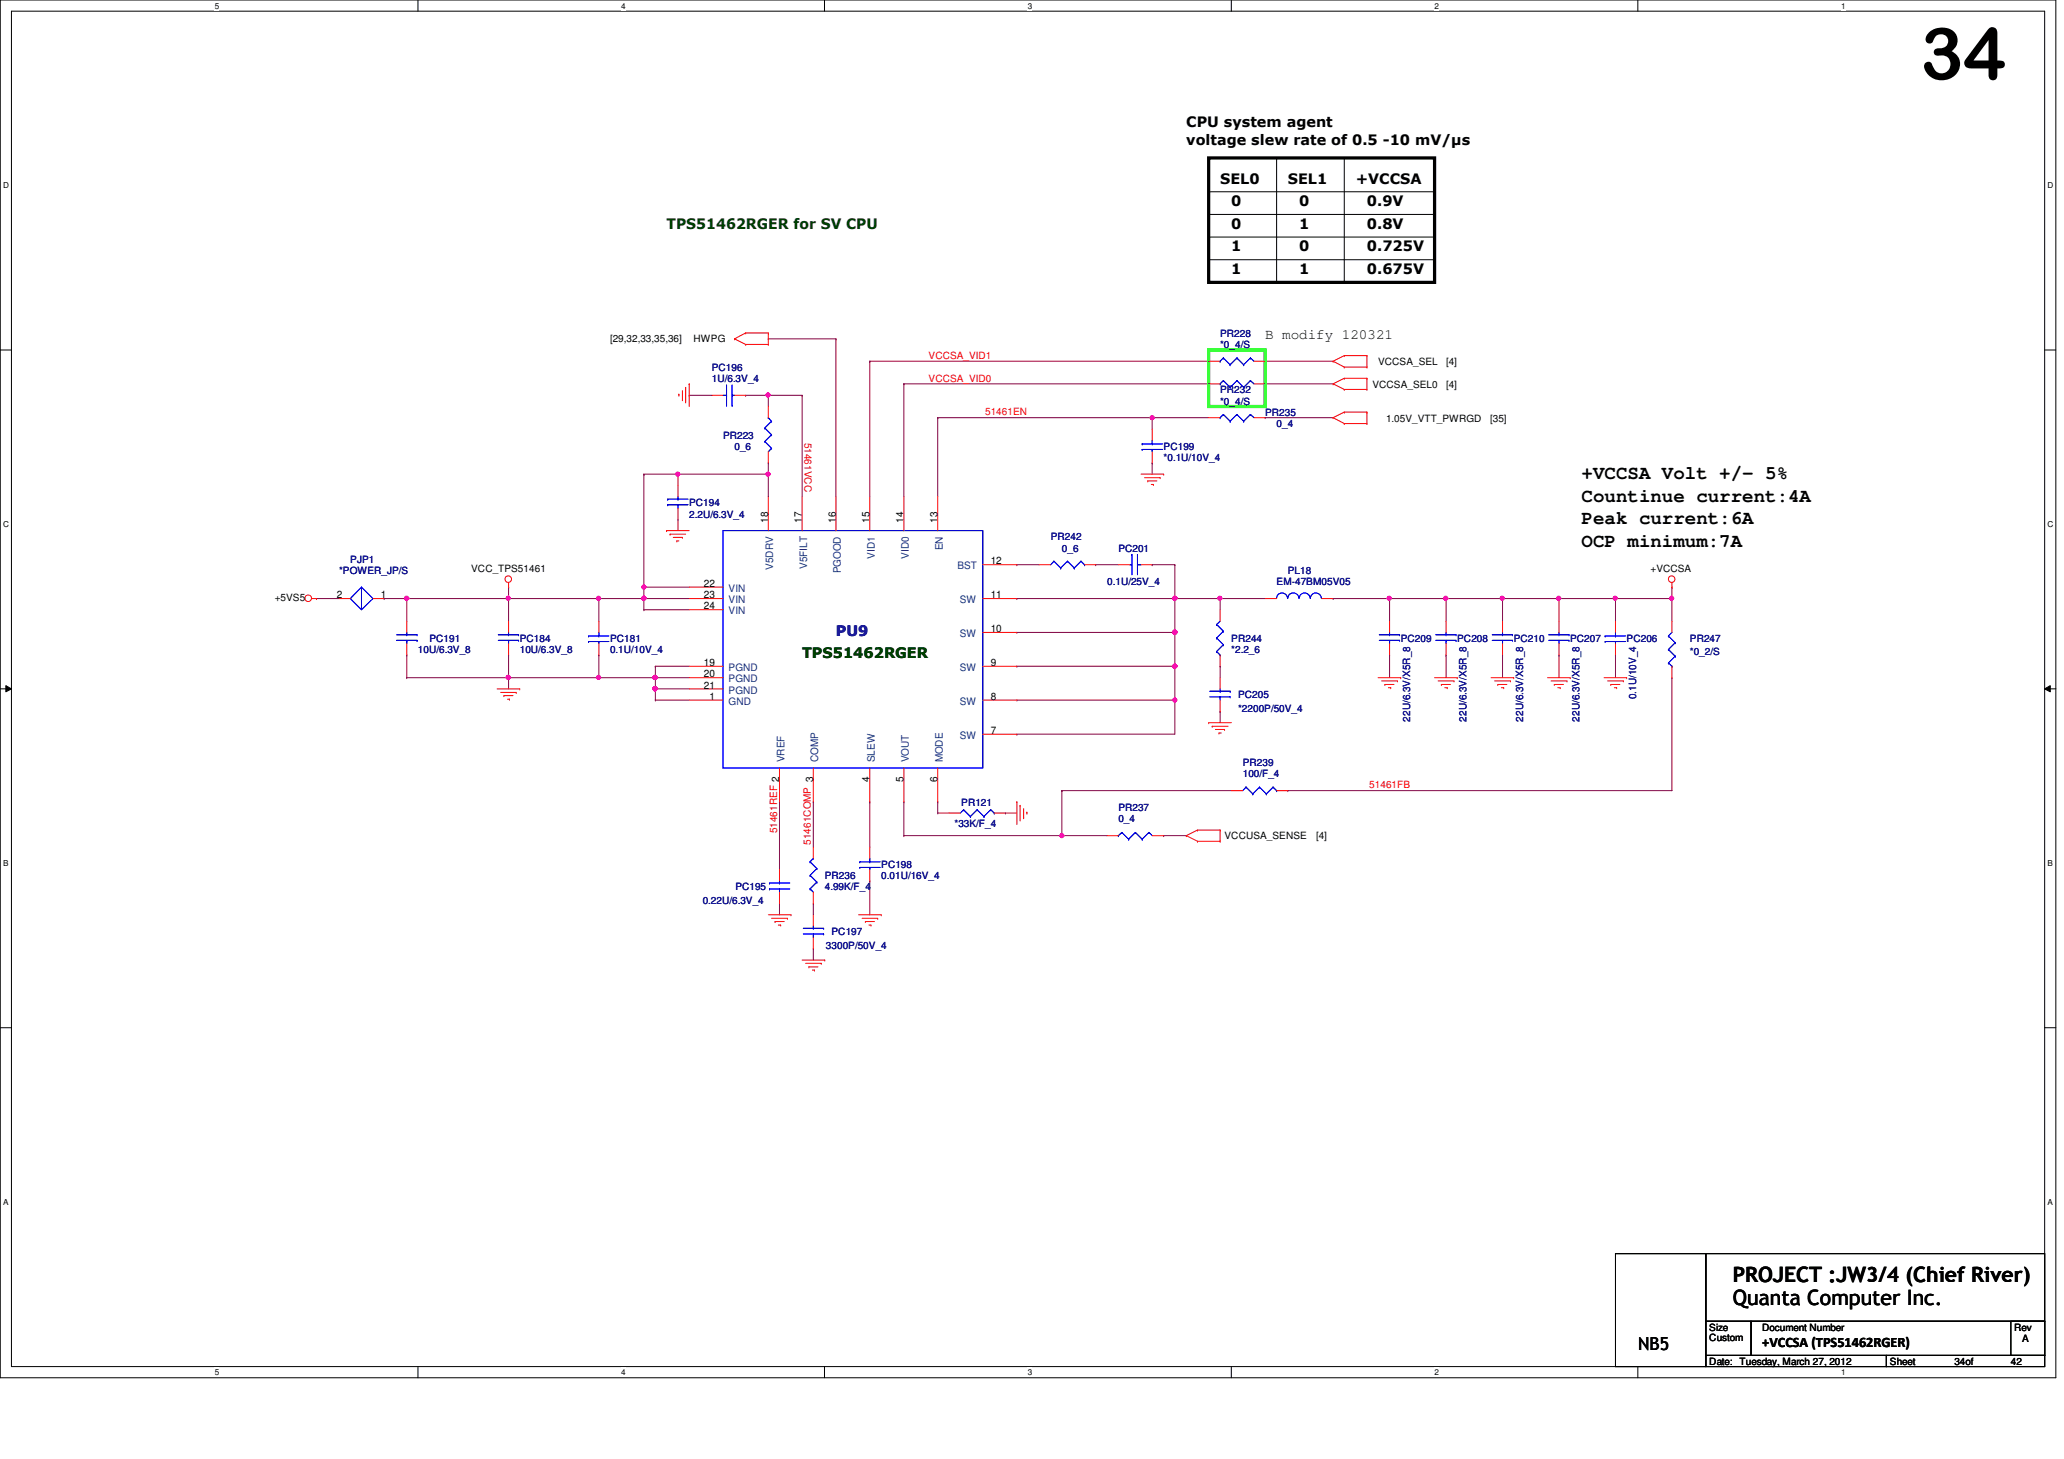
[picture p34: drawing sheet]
<svg xmlns="http://www.w3.org/2000/svg" width="297mm" height="210mm" viewBox="0 0 297 210" stroke-linecap="round" stroke-linejoin="round" font-family="sans-serif">
<defs><g id="words">
<text font-size="10.4" x="276.4" y="11.4">34</text>
<g font-size="3">
<text x="249.4" y="184.6">PROJECT :JW3/4 (Chief River)</text>
<text x="249.4" y="187.8">Quanta Computer Inc.</text>
</g>
<g font-size="2.8">
<text x="227.6" y="69">+VCCSA Volt +/- 5%</text>
<text x="227.6" y="75.5">Peak current:6A</text>
<text x="227.6" y="72.2">Countinue current:4A</text>
<text x="227.6" y="78.7">OCP minimum:7A</text>
</g>
<text font-size="2.6" x="235.8" y="194.3">NB5</text>
<g font-size="2.1">
<text x="170.7" y="18.3">CPU system agent</text>
<text x="170.7" y="20.8">voltage slew rate of 0.5 -10 mV/µs</text>
<text x="175.6" y="26.5">SEL0</text>
<text x="177.2" y="29.7">0</text>
<text x="185.3" y="26.5">SEL1</text>
<text x="187" y="29.7">0</text>
<text x="195.1" y="26.5">+VCCSA</text>
<text x="196.7" y="29.7">0.9V</text>
<text x="177.2" y="32.9">0</text>
<text x="187" y="32.9">1</text>
<text x="196.7" y="32.9">0.8V</text>
<text x="177.2" y="39.5">1</text>
<text x="177.2" y="36.2">1</text>
<text x="187" y="36.2">0</text>
<text x="187" y="39.5">1</text>
<text x="196.7" y="36.2">0.725V</text>
<text x="196.7" y="39.5">0.675V</text>
<text x="182.1" y="48.7">B modify 120321</text>
<text x="253.6" y="193.8">+VCCSA (TPS51462RGER)</text>
</g>
<g font-size="2.1" fill="#004000">
<text x="95.9" y="32.9">TPS51462RGER for SV CPU</text>
<text x="115.4" y="94.7">TPS51462RGER</text>
</g>
<text font-size="2.1" fill="#000080" x="120.3" y="91.5">PU9</text>
<g font-size="1.5">
<text x="110.5" y="75.2" transform="rotate(-90 110.5 75.2)">18</text>
<text x="115.4" y="75.2" transform="rotate(-90 115.4 75.2)">17</text>
<text x="120.3" y="75.2" transform="rotate(-90 120.3 75.2)">16</text>
<text x="125.1" y="75.2" transform="rotate(-90 125.1 75.2)">15</text>
<text x="130" y="75.2" transform="rotate(-90 130 75.2)">14</text>
<text x="134.9" y="75.2" transform="rotate(-90 134.9 75.2)">13</text>
<text x="142.6" y="81.2">12</text>
<text x="48.5" y="86.1">2</text>
<text x="54.8" y="86.1">1</text>
<text x="101.3" y="84.5">22</text>
<text x="101.3" y="86.1">23</text>
<text x="101.3" y="87.7">24</text>
<text x="142.6" y="86.1">11</text>
<text x="101.3" y="95.8">19</text>
<text x="142.6" y="95.8">9</text>
<text x="142.6" y="91">10</text>
<text x="101.3" y="99.1">21</text>
<text x="101.3" y="97.5">20</text>
<text x="102.1" y="100.7">1</text>
<text x="142.6" y="100.7">8</text>
<text x="142.6" y="105.6">7</text>
<text x="125.1" y="112.5" transform="rotate(-90 125.1 112.5)">4</text>
<text x="130" y="112.5" transform="rotate(-90 130 112.5)">5</text>
<text x="134.9" y="112.5" transform="rotate(-90 134.9 112.5)">6</text>
</g>
<g font-size="1.5" fill="#004080">
<text x="111.3" y="82" transform="rotate(-90 111.3 82)">V5DRV</text>
<text x="116.2" y="81.9" transform="rotate(-90 116.2 81.9)">V5FILT</text>
<text x="121" y="82.5" transform="rotate(-90 121 82.5)">PGOOD</text>
<text x="125.9" y="80.4" transform="rotate(-90 125.9 80.4)">VID1</text>
<text x="130.8" y="80.4" transform="rotate(-90 130.8 80.4)">VID0</text>
<text x="135.7" y="79.2" transform="rotate(-90 135.7 79.2)">EN</text>
<text x="137.8" y="82">BST</text>
<text x="104.9" y="85.2">VIN</text>
<text x="104.9" y="86.8">VIN</text>
<text x="104.9" y="88.4">VIN</text>
<text x="138.1" y="86.8">SW</text>
<text x="138.1" y="91.7">SW</text>
<text x="104.9" y="101.4">GND</text>
<text x="104.9" y="99.8">PGND</text>
<text x="104.9" y="98.2">PGND</text>
<text x="104.9" y="96.6">PGND</text>
<text x="138.1" y="101.4">SW</text>
<text x="138.1" y="96.6">SW</text>
<text x="138.1" y="106.3">SW</text>
<text x="112.9" y="109.7" transform="rotate(-90 112.9 109.7)">VREF</text>
<text x="117.8" y="109.7" transform="rotate(-90 117.8 109.7)">COMP</text>
<text x="125.9" y="109.7" transform="rotate(-90 125.9 109.7)">SLEW</text>
<text x="130.8" y="109.7" transform="rotate(-90 130.8 109.7)">VOUT</text>
<text x="135.7" y="109.7" transform="rotate(-90 135.7 109.7)">MODE</text>
</g>
<g font-size="1.4">
<text x="87.8" y="49.3">[29,32,33,35,36]</text>
<text x="99.8" y="49.3">HWPG</text>
<text x="198.3" y="52.5">VCCSA_SEL</text>
<text x="208.1" y="52.5">[4]</text>
<text x="197.5" y="55.8">VCCSA_SEL0</text>
<text x="208.1" y="55.8">[4]</text>
<text x="199.5" y="60.7">1.05V_VTT_PWRGD</text>
<text x="214.5" y="60.7">[35]</text>
<text x="67.8" y="82.3">VCC_TPS51461</text>
<text x="237.5" y="82.3">+VCCSA</text>
<text x="39.5" y="86.5">+5VS5</text>
<text x="176.2" y="120.8">VCCUSA_SENSE</text>
<text x="189.4" y="120.8">[4]</text>
<text x="246" y="191.5">Size</text>
<text x="253.6" y="191.5">Document Number</text>
<text x="289.9" y="191.5">Rev</text>
<text x="246" y="196.4">Date: Tuesday, March 27, 2012</text>
<text x="246" y="193">Custom</text>
<text x="272" y="196.4">Sheet</text>
<text x="281.3" y="196.4">34of</text>
<text x="289.4" y="196.4">42</text>
<text x="291" y="193.2">A</text>
</g>
<g font-size="1.4" fill="#000080">
<text x="102.4" y="53.3">PC196</text>
<text x="175.6" y="48.5">PR228</text>
<text x="175.6" y="50.1">*0_4/S</text>
<text x="102.4" y="55">1U/6.3V_4</text>
<text x="175.6" y="56.6">PR232</text>
<text x="175.6" y="58.3">*0_4/S</text>
<text x="182.1" y="59.9">PR235</text>
<text x="104.1" y="63.1">PR223</text>
<text x="105.7" y="64.7">0_6</text>
<text x="167.5" y="64.7">PC199</text>
<text x="183.7" y="61.5">0_4</text>
<text x="167.5" y="66.4">*0.1U/10V_4</text>
<text x="99.2" y="72.9">PC194</text>
<text x="99.2" y="74.5">2.2U/6.3V_4</text>
<text x="151.2" y="77.7">PR242</text>
<text x="48.8" y="82.6">*POWER_JP/S</text>
<text x="50.4" y="81">PJP1</text>
<text x="152.8" y="79.4">0_6</text>
<text x="160.9" y="79.4">PC201</text>
<text x="185.3" y="82.6">PL18</text>
<text x="159.3" y="84.2">0.1U/25V_4</text>
<text x="183.7" y="84.2">EM-47BM05V05</text>
<text x="60.2" y="94">10U/6.3V_8</text>
<text x="61.8" y="92.4">PC191</text>
<text x="74.8" y="92.4">PC184</text>
<text x="74.8" y="94">10U/6.3V_8</text>
<text x="87.8" y="92.4">PC181</text>
<text x="87.8" y="94">0.1U/10V_4</text>
<text x="177.2" y="92.4">PR244</text>
<text x="177.2" y="94">*2.2_6</text>
<text x="201.6" y="92.4">PC209</text>
<text x="209.7" y="92.4">PC208</text>
<text x="217.8" y="92.4">PC210</text>
<text x="226" y="92.4">PC207</text>
<text x="234.1" y="92.4">PC206</text>
<text x="243.2" y="92.4">PR247</text>
<text x="243.2" y="94.3">*0_2/S</text>
<text x="178.2" y="100.5">PC205</text>
<text x="235.5" y="100.6" transform="rotate(-90 235.5 100.6)">0.1U/10V_4</text>
<text x="178.2" y="102.4">*2200P/50V_4</text>
<text x="202.9" y="103.8" transform="rotate(-90 202.9 103.8)">22U/6.3V/X5R_8</text>
<text x="211.1" y="103.8" transform="rotate(-90 211.1 103.8)">22U/6.3V/X5R_8</text>
<text x="219.2" y="103.8" transform="rotate(-90 219.2 103.8)">22U/6.3V/X5R_8</text>
<text x="227.3" y="103.8" transform="rotate(-90 227.3 103.8)">22U/6.3V/X5R_8</text>
<text x="178.9" y="110.2">PR239</text>
<text x="178.9" y="111.9">100/F_4</text>
<text x="137.4" y="119">*33K/F_4</text>
<text x="138.3" y="116">PR121</text>
<text x="160.9" y="116.8">PR237</text>
<text x="160.9" y="118.4">0_4</text>
<text x="126.8" y="124.9">PC198</text>
<text x="101.1" y="130.1">0.22U/6.3V_4</text>
<text x="105.8" y="128.1">PC195</text>
<text x="118.7" y="126.5">PR236</text>
<text x="118.7" y="128.1">4.99K/F_4</text>
<text x="126.8" y="126.5">0.01U/16V_4</text>
<text x="118.9" y="136.6">3300P/50V_4</text>
<text x="119.7" y="134.6">PC197</text>
</g>
<g font-size="1.4" fill="#f00">
<text x="133.6" y="51.6">VCCSA_VID1</text>
<text x="133.6" y="54.9">VCCSA_VID0</text>
<text x="141.8" y="59.8">51461EN</text>
<text x="115.8" y="63.7" transform="rotate(90 115.8 63.7)">51461VCC</text>
<text x="197.1" y="113.5">51461FB</text>
<text x="111.8" y="119.9" transform="rotate(-90 111.8 119.9)">51461REF 2</text>
<text x="116.7" y="121.6" transform="rotate(-90 116.7 121.6)">51461COMP 3</text>
</g>
<g font-size="1.2">
<text x="30.9" y="1.2">5</text>
<text x="89.4" y="1.2">4</text>
<text x="147.9" y="1.2">3</text>
<text x="206.5" y="1.2">2</text>
<text x="265" y="1.2">1</text>
<text x=".5" y="27.1">D</text>
<text x="294.7" y="27.1">D</text>
<text x=".5" y="75.8">C</text>
<text x="294.7" y="75.8">C</text>
<text x=".5" y="124.6">B</text>
<text x="294.7" y="124.6">B</text>
<text x=".5" y="173.4">A</text>
<text x="294.7" y="173.4">A</text>
<text x="30.9" y="197.9">5</text>
<text x="89.4" y="197.9">4</text>
<text x="147.9" y="197.9">3</text>
<text x="206.5" y="197.9">2</text>
<text x="265" y="197.9">1</text>
</g>
</g></defs>
<path d="M0 0h295.9v198.3h-295.9zM1.6 1.6h292.7v195.1h-292.7z" fill="none" stroke="#000" stroke-width=".14"/>
<g fill="#fff">
<path d="M30.9 .2h.6v1.3h-.6z"/>
<path d="M30.9 196.8h.6v1.4h-.6z"/>
</g>
<path d="M60.2 0v1.6M60.2 196.7v1.6" fill="none" stroke="#000" stroke-width=".14"/>
<g fill="#fff">
<path d="M89.4 .2h.6v1.3h-.6z"/>
<path d="M89.4 196.8h.6v1.4h-.6z"/>
</g>
<path d="M118.7 0v1.6M118.7 196.7v1.6" fill="none" stroke="#000" stroke-width=".14"/>
<g fill="#fff">
<path d="M147.9 .2h.6v1.3h-.6z"/>
<path d="M147.9 196.8h.6v1.4h-.6z"/>
</g>
<path d="M177.2 0v1.6M177.2 196.7v1.6" fill="none" stroke="#000" stroke-width=".14"/>
<g fill="#fff">
<path d="M206.5 .2h.5v1.3h-.5z"/>
<path d="M206.5 196.8h.5v1.4h-.5z"/>
</g>
<path d="M235.7 0v1.6M235.7 196.7v1.6" fill="none" stroke="#000" stroke-width=".14"/>
<g fill="#fff">
<path d="M265 .2h.6v1.3h-.6z"/>
<path d="M265 196.8h.6v1.4h-.6z"/>
<path d="M.5 26h.8v1.3h-.8z"/>
<path d="M294.7 26h.8v1.3h-.8z"/>
<path d="M.5 74.8h.8v1.3h-.8z"/>
<path d="M294.7 74.8h.8v1.3h-.8z"/>
</g>
<path d="M0 50.4h1.6M294.3 50.4h1.6" fill="none" stroke="#000" stroke-width=".14"/>
<g fill="#fff">
<path d="M.5 123.5h.7v1.3h-.7z"/>
<path d="M294.7 123.5h.7v1.3h-.7z"/>
</g>
<path d="M0 99.1h1.6M.8 98.7l.8 .4-.8 .5zM294.3 99.1l.8-.4v.9zM294.3 99.1h1.6" fill="none" stroke="#000" stroke-width=".14"/>
<path d="M.8 98.7l.8 .4-.8 .5zM294.3 99.1l.8-.4v.9z" fill="#000"/>
<g fill="#fff">
<path d="M.5 172.3h.7v1.3h-.7z"/>
<path d="M294.7 172.3h.7v1.3h-.7z"/>
</g>
<path d="M0 147.9h1.6M294.3 147.9h1.6" fill="none" stroke="#000" stroke-width=".14"/>
<path d="M73.2 84.5h.1M73.2 84.5v1.6M112.2 130h.1M112.2 130v1.7" fill="none" stroke="#800040" stroke-width=".14"/>
<circle cx="73.1" cy="86.1" r=".3" fill="#f0f"/>
<circle cx="73.1" cy="86.1" r=".3" fill="none" stroke="#f0f" stroke-width=".14"/>
<path d="M94.3 99.1h.1M94.3 99.1v1.7M94.3 100.8h.1M94.3 100.8h4.9" fill="none" stroke="#800040" stroke-width=".14"/>
<circle cx="94.3" cy="99.1" r=".31" fill="#f0f"/>
<circle cx="94.3" cy="99.1" r=".31" fill="none" stroke="#f0f" stroke-width=".14"/>
<path d="M110.6 66.6h.1M110.6 66.6v1.6M216.2 86.1h.1M216.2 86.1h8.2M224.4 94.3h.1M224.4 86.1h.1M224.4 86.1v3.3M224.4 94.3v3.2M144.7 117h.1M144.7 117h1.6M175.6 102.4h.1M175.6 102.4v1.6" fill="none" stroke="#800040" stroke-width=".14"/>
<circle cx="216.2" cy="86.1" r=".3" fill="#f0f"/>
<circle cx="216.2" cy="86.1" r=".3" fill="none" stroke="#f0f" stroke-width=".14"/>
<g fill="none" stroke="#800040" stroke-width=".14">
<path d="M45.5 86.1h.1M45.5 86.1h3.3M55.3 86.1h.1M55.3 86.1h3.2M86.2 94.3h.1M86.2 86.1h.1M86.2 86.1v3.3M86.2 94.3v3.2M157.7 81.3h.1M157.7 81.3h3.2M175.6 95.9h.1M175.6 95.9v1.6"/>
<path d="M240.6 84.5h.1M240.6 84.5v1.6M152.8 120.3h.1M152.8 120.3h6.5M167.5 120.3h.1M167.5 120.3h3.2"/>
</g>
<circle cx="152.8" cy="120.3" r=".3" fill="#f0f"/>
<circle cx="152.8" cy="120.3" r=".3" fill="none" stroke="#f0f" stroke-width=".14"/>
<path d="M86.2 97.5h.1M86.2 97.5h8.1" fill="none" stroke="#800040" stroke-width=".14"/>
<circle cx="94.3" cy="97.5" r=".3" fill="#f0f"/>
<circle cx="94.3" cy="97.5" r=".3" fill="none" stroke="#f0f" stroke-width=".14"/>
<circle cx="86.1" cy="97.5" r=".3" fill="#f0f"/>
<circle cx="86.1" cy="97.5" r=".3" fill="none" stroke="#f0f" stroke-width=".14"/>
<path d="M182.1 60.1h.1M182.1 60.1h9.8M58.5 86.1h.1M58.5 86.1h14.7M191.9 86.1h.1M191.9 86.1h8.1M117 130h.1M117 130v1.7M125.2 126.8h.1M125.2 126.8v4.9" fill="none" stroke="#800040" stroke-width=".14"/>
<circle cx="58.5" cy="86.1" r=".31" fill="#f0f"/>
<circle cx="58.5" cy="86.1" r=".31" fill="none" stroke="#f0f" stroke-width=".14"/>
<path d="M146.3 91h.1M146.3 91h22.8" fill="none" stroke="#800040" stroke-width=".14"/>
<circle cx="169.1" cy="91" r=".31" fill="#f0f"/>
<circle cx="169.1" cy="91" r=".31" fill="none" stroke="#f0f" stroke-width=".14"/>
<path d="M110.6 56.9h.1M110.6 56.9h4.8" fill="none" stroke="#800040" stroke-width=".14"/>
<circle cx="110.5" cy="56.8" r=".3" fill="#f0f"/>
<circle cx="110.5" cy="56.8" r=".3" fill="none" stroke="#f0f" stroke-width=".14"/>
<path d="M92.7 84.5h.1M92.7 84.5h6.5M208.1 86.1h.1M208.1 86.1v3.3M232.5 86.1h.1M232.5 86.1h8.1" fill="none" stroke="#800040" stroke-width=".14"/>
<circle cx="240.6" cy="86.1" r=".3" fill="#f0f"/>
<circle cx="240.6" cy="86.1" r=".3" fill="none" stroke="#f0f" stroke-width=".14"/>
<circle cx="232.4" cy="86.1" r=".3" fill="#f0f"/>
<circle cx="232.4" cy="86.1" r=".3" fill="none" stroke="#f0f" stroke-width=".14"/>
<path d="M125.2 52h.1M125.2 52v19.5M135 60.1h.1M135 60.1v11.4M73.2 94.3h.1M73.2 94.3v3.2M200 94.3h.1M200 94.3v3.2M208.1 94.3h.1M208.1 94.3v3.2" fill="none" stroke="#800040" stroke-width=".14"/>
<circle cx="73.1" cy="97.5" r=".3" fill="#f0f"/>
<circle cx="73.1" cy="97.5" r=".3" fill="none" stroke="#f0f" stroke-width=".14"/>
<path d="M110.6 48.8h.1M110.6 48.8h9.7M58.5 86.1h.1M58.5 86.1v3.3M73.2 86.1h.1M73.2 86.1v3.3M200 86.1h.1M200 86.1v3.3M169.1 100.8h.1M169.1 100.8v4.9" fill="none" stroke="#800040" stroke-width=".14"/>
<circle cx="199.9" cy="86.1" r=".3" fill="#f0f"/>
<circle cx="199.9" cy="86.1" r=".3" fill="none" stroke="#f0f" stroke-width=".14"/>
<path d="M146.3 95.9h.1M146.3 86.1h.1M146.3 95.9h22.8M146.3 86.1h22.8" fill="none" stroke="#800040" stroke-width=".14"/>
<circle cx="169.1" cy="86.1" r=".3" fill="#f0f"/>
<circle cx="169.1" cy="86.1" r=".3" fill="none" stroke="#f0f" stroke-width=".14"/>
<path d="M120.3 48.8h.1M120.3 48.8v22.7M92.7 86.1h.1M92.7 86.1h6.5M165.8 81.3h.1M165.8 81.3h3.3M169.1 81.3h.1M169.1 81.3v4.8M112.2 115.4h.1M112.2 115.4v9.7M146.3 105.7h.1M146.3 105.7h22.8" fill="none" stroke="#800040" stroke-width=".14"/>
<circle cx="92.7" cy="86.1" r=".3" fill="#f0f"/>
<circle cx="92.7" cy="86.1" r=".3" fill="none" stroke="#f0f" stroke-width=".14"/>
<path d="M99.2 56.9h.1M99.2 56.9h3.2M92.7 84.5h.1M92.7 84.5v1.6M169.1 91h.1M169.1 91v4.9" fill="none" stroke="#800040" stroke-width=".14"/>
<circle cx="169.1" cy="95.9" r=".3" fill="#f0f"/>
<circle cx="169.1" cy="95.9" r=".3" fill="none" stroke="#f0f" stroke-width=".14"/>
<circle cx="169.1" cy="91" r=".31" fill="#f0f"/>
<circle cx="169.1" cy="91" r=".31" fill="none" stroke="#f0f" stroke-width=".14"/>
<path d="M169.1 86.1h.1M169.1 86.1v4.9" fill="none" stroke="#800040" stroke-width=".14"/>
<circle cx="169.1" cy="91" r=".31" fill="#f0f"/>
<circle cx="169.1" cy="91" r=".31" fill="none" stroke="#f0f" stroke-width=".14"/>
<circle cx="169.1" cy="86.1" r=".3" fill="#f0f"/>
<circle cx="169.1" cy="86.1" r=".3" fill="none" stroke="#f0f" stroke-width=".14"/>
<path d="M115.4 56.9h.1M115.4 56.9v14.6M169.1 95.9h.1M169.1 95.9v4.9h-22.8M200 86.1h.1M200 86.1h8.1M146.3 100.8h.1" fill="none" stroke="#800040" stroke-width=".14"/>
<circle cx="169.1" cy="100.7" r=".3" fill="#f0f"/>
<circle cx="169.1" cy="100.7" r=".3" fill="none" stroke="#f0f" stroke-width=".14"/>
<circle cx="169.1" cy="95.9" r=".3" fill="#f0f"/>
<circle cx="169.1" cy="95.9" r=".3" fill="none" stroke="#f0f" stroke-width=".14"/>
<path d="M175.6 86.1h.1M175.6 86.1h6.5" fill="none" stroke="#800040" stroke-width=".14"/>
<circle cx="175.6" cy="86.1" r=".3" fill="#f0f"/>
<circle cx="175.6" cy="86.1" r=".3" fill="none" stroke="#f0f" stroke-width=".14"/>
<path d="M165.8 60.1h.1M165.8 60.1h8.1M125.2 115.4h.1M125.2 115.4v6.5M130.1 115.4h.1M130.1 115.4v4.9" fill="none" stroke="#800040" stroke-width=".14"/>
<circle cx="165.8" cy="60.1" r=".3" fill="#f0f"/>
<circle cx="165.8" cy="60.1" r=".3" fill="none" stroke="#f0f" stroke-width=".14"/>
<path d="M110.6 68.2h.1M110.6 68.2v3.3M58.5 94.3h.1M58.5 94.3v3.2" fill="none" stroke="#800040" stroke-width=".14"/>
<circle cx="110.5" cy="68.2" r=".3" fill="#f0f"/>
<circle cx="110.5" cy="68.2" r=".3" fill="none" stroke="#f0f" stroke-width=".14"/>
<path d="M97.6 68.2h.1M97.6 68.2h13" fill="none" stroke="#800040" stroke-width=".14"/>
<circle cx="97.5" cy="68.2" r=".3" fill="#f0f"/>
<circle cx="97.5" cy="68.2" r=".3" fill="none" stroke="#f0f" stroke-width=".14"/>
<path d="M107.3 56.9h.1M107.3 56.9h3.3M110.6 56.9h.1M110.6 56.9v1.6M208.1 86.1h.1M208.1 86.1h8.1M216.2 94.3h.1M216.2 86.1h.1M216.2 86.1v3.3M216.2 94.3v3.2" fill="none" stroke="#800040" stroke-width=".14"/>
<circle cx="208.1" cy="86.1" r=".3" fill="#f0f"/>
<circle cx="208.1" cy="86.1" r=".3" fill="none" stroke="#f0f" stroke-width=".14"/>
<path d="M86.2 86.1h.1M86.2 86.1h6.5M146.3 81.3h.1M146.3 81.3h3.3M169.1 86.1h.1M169.1 86.1h6.5M175.6 86.1h.1M175.6 86.1v1.7" fill="none" stroke="#800040" stroke-width=".14"/>
<circle cx="92.7" cy="86.1" r=".3" fill="#f0f"/>
<circle cx="92.7" cy="86.1" r=".3" fill="none" stroke="#f0f" stroke-width=".14"/>
<circle cx="86.1" cy="86.1" r=".3" fill="#f0f"/>
<circle cx="86.1" cy="86.1" r=".3" fill="none" stroke="#f0f" stroke-width=".14"/>
<g fill="none" stroke="#800040" stroke-width=".14">
<path d="M125.2 52h.1M125.2 52h48.7M130.1 55.2h.1M130.1 55.2h43.8M130.1 55.2v16.3M182.1 55.2h.1M182.1 52h.1M182.1 55.2h9.8M182.1 52h9.8M135 60.1h.1M135 60.1h30.8M165.8 60.1h.1"/>
<path d="M165.8 66.6h.1M165.8 60.1v1.7M165.8 66.6v1.6M58.5 97.5h.1M58.5 97.5h27.7M73.2 86.1h.1M73.2 97.5h.1M73.2 86.1h13M94.3 97.5h.1M94.3 95.9h.1M94.3 99.1h.1M94.3 97.5h4.9"/>
<path d="M94.3 95.9h4.9M94.3 95.9v1.6M94.3 99.1h4.9M224.4 86.1h.1M224.4 86.1h8.1M232.5 94.3h.1M232.5 86.1h.1M232.5 86.1v3.3M232.5 94.3v3.2M117 115.4h.1M117 115.4v6.5M152.8 113.8h.1"/>
<path d="M152.8 113.8v6.5h-22.7M152.8 113.8h24.4M130.1 120.3h.1"/>
</g>
<circle cx="224.3" cy="86.1" r=".3" fill="#f0f"/>
<circle cx="224.3" cy="86.1" r=".3" fill="none" stroke="#f0f" stroke-width=".14"/>
<path d="M94.3 97.5h.1M94.3 97.5v1.6M185.3 113.8h.1M185.3 113.8h55.3M117 136.5h.1M117 136.5v1.7" fill="none" stroke="#800040" stroke-width=".14"/>
<circle cx="94.3" cy="99.1" r=".31" fill="#f0f"/>
<circle cx="94.3" cy="99.1" r=".31" fill="none" stroke="#f0f" stroke-width=".14"/>
<circle cx="94.3" cy="97.5" r=".3" fill="#f0f"/>
<circle cx="94.3" cy="97.5" r=".3" fill="none" stroke="#f0f" stroke-width=".14"/>
<path d="M73.2 97.5h.1M73.2 97.5v1.6M92.7 87.8h.1M92.7 87.8h6.5" fill="none" stroke="#800040" stroke-width=".14"/>
<circle cx="73.1" cy="97.5" r=".3" fill="#f0f"/>
<circle cx="73.1" cy="97.5" r=".3" fill="none" stroke="#f0f" stroke-width=".14"/>
<path d="M92.7 68.2h.1M92.7 68.2v16.3M92.7 86.1h.1M92.7 86.1v1.7M240.6 86.1h.1M240.6 97.5h.1M240.6 86.1v3.3M240.6 97.5v16.3M135 115.4h.1M135 117h.1M135 115.4v1.6M135 117h1.6" fill="none" stroke="#800040" stroke-width=".14"/>
<circle cx="92.7" cy="84.5" r=".3" fill="#f0f"/>
<circle cx="92.7" cy="84.5" r=".3" fill="none" stroke="#f0f" stroke-width=".14"/>
<path d="M92.7 68.2h.1M92.7 68.2h4.9M97.6 68.2h.1M97.6 74.8h.1M97.6 68.2v1.7M97.6 74.8v1.6" fill="none" stroke="#800040" stroke-width=".14"/>
<g fill="none" stroke="#f00" stroke-width=".14">
<path d="M97.7 56.7h.1M97.7 56.7v.3M98.2 57.5h.1M98.2 56.2v1.3M98.7 55.8h.1M98.7 55.8v2.2M99.2 55.2h.1M99.2 55.2v3.3M102.4 56.9h1.7M105.7 48.8h.1M105.7 48.8l1.6 .8M105.7 56.9h1.6"/>
<path d="M107.3 47.9h.1M107.3 49.6h.1M107.3 47.9l-1.6 .9M107.3 47.9h3.3M107.3 49.6h3.3M110.6 47.9h.1M110.6 49.6h.1M110.6 47.9v1.7M110.6 58.5v1.6M173.9 55.2h1.7M173.9 52h1.7M180.5 55.2h1.6"/>
<path d="M180.5 52h1.6M191.9 52h.1M191.9 55.2h.1M191.9 52l1.6 .8M191.9 55.2l1.6 .8M193.5 51.2h.1M193.5 52.8h.1M193.5 54.4h.1M193.5 56h.1M193.5 59.3h.1M193.5 51.2h3.2M193.5 51.2l-1.6 .8"/>
<path d="M193.5 52.8h3.2M193.5 54.4h3.2M193.5 54.4l-1.6 .8M193.5 56h3.2M193.5 59.3l-1.6 .8M193.5 59.3h3.2M196.7 52.8h.1M196.7 51.2h.1M196.7 56h.1M196.7 54.4h.1M196.7 59.3h.1M196.7 51.2v1.6"/>
<path d="M196.7 54.4v1.6M196.7 59.3v1.7M95.9 76.4h.1M95.9 76.4h3.3M96.4 76.9h.1M96.4 76.9h2.3M96.9 77.3h1.3M97.4 77.9h.1M97.4 77.9h.3M97.6 69.9v1.6M97.6 73.2v1.6M98.2 77.3h.1"/>
<path d="M110.6 65v1.6M110.6 71.5v4.9M115.4 71.5v4.9M120.3 71.5v4.9M125.2 71.5v4.9M130.1 71.5v4.9M135 71.5v4.9M164.2 68.2h3.3M164.7 68.7h2.3M165.2 69.2h.1M165.2 69.2h1.3M165.7 69.7h.3"/>
<path d="M165.8 61.8v1.6M165.8 65v1.6M166 69.7h.1M167 68.7h.1M167.5 68.2h.1M173.9 60.1h1.7M180.5 60.1h1.6M191.9 60.1h.1M191.9 60.1l1.6 .9M193.5 61h.1M193.5 61h3.2M196.7 61h.1"/>
<path d="M44.9 86.1h.6M45.5 86.1h.1M48.8 86.1h1.6M53.7 86.1h1.6M58.5 89.4v1.6M58.5 92.6v1.7M71.5 99.1h3.3M72 99.7h2.3M73.2 84.5h.1M73.2 83.9v.6M73.2 89.4v1.6M73.2 92.6v1.7"/>
<path d="M74.3 99.7h.1M74.8 99.1h.1M86.2 89.4v1.6M86.2 92.6v1.7M99.2 99.1h4.9M99.2 97.5h4.9M99.2 86.1h4.9M99.2 95.9h4.9M99.2 84.5h4.9M99.2 87.8h4.9M141.4 86.1h4.9M141.4 81.3h4.9"/>
<path d="M141.4 95.9h4.9M141.4 91h4.9M149.6 81.3h1.6M156.1 81.3h1.6M160.9 81.3h1.7M164.2 81.3h1.6M175.6 87.8v1.6M175.6 94.3v1.6M175.6 97.5v1.6M182.1 86.1h1.6M190.2 86.1h1.7M198.3 97.5h3.3"/>
<path d="M198.8 98h2.3M199.3 98.5h.1M199.3 98.5h1.3M199.8 99h.3M200 89.4v1.6M200 92.6v1.7M200.1 99h.1M201.1 98h.1M201.6 97.5h.1M206.5 97.5h3.2M207 98h2.2M207.4 98.5h.1"/>
<path d="M207.4 98.5h1.3M207.9 99h.4M208.1 89.4v1.6M208.1 92.6v1.7M208.3 99h.1M209.2 98h.1M209.7 97.5h.1M214.6 97.5h3.2M215.1 98h2.3M215.6 98.5h.1M215.6 98.5h1.3M216.1 99h.3"/>
<path d="M216.2 89.4v1.6M216.2 92.6v1.7M216.4 99h.1M217.4 98h.1M217.8 97.5h.1M222.7 97.5h3.3M223.2 98h2.3M223.7 98.5h.1M223.7 98.5h1.3M224.2 99h.3M224.4 89.4v1.6M224.4 92.6v1.7"/>
<path d="M224.5 99h.1M225.5 98h.1M226 97.5h.1M230.8 97.5h3.3M231.3 98h2.3M231.8 98.5h.1M231.8 98.5h1.3M232.3 99h.4M232.5 89.4v1.6M232.5 92.6v1.7M232.7 99h.1M233.6 98h.1"/>
<path d="M234.1 97.5h.1M240.6 84.5h.1M240.6 83.9v.6M240.6 89.4v1.6M240.6 95.9v1.6M72.5 100.1h.1M72.5 100.1h1.3M73 100.6h.3M73.3 100.6h.1M99.2 100.8h4.9M112.2 110.5v4.9M117 110.5v4.9"/>
<path d="M125.2 110.5v4.9M130.1 110.5v4.9M135 110.5v4.9M136.6 117h1.6M141.4 100.8h4.9M141.4 105.7h4.9M143.1 117h1.6M146.3 115.4h.1M146.3 115.4v3.3M146.8 115.9h.1M146.8 115.9v2.3M147.3 117.7h.1"/>
<path d="M147.3 116.4v1.3M147.8 116.9h.1M147.8 116.9v.3M172.3 119.5h.1M172.3 119.5l-1.6 .8M172.3 119.5h3.3M173.9 104h.1M173.9 104h3.3M174.5 104.5h.1M174.5 104.5h2.2M174.9 105h1.3M175.4 105.5h.1"/>
<path d="M175.4 105.5h.4M175.6 119.5h.1M175.6 100.8v1.6M175.6 119.5v1.6M176.2 105h.1M177.2 113.8h1.7M183.7 113.8h1.6M110.6 131.7h3.2M111 132.2h2.3M111.5 132.6h.1M111.5 132.6h1.4M112 133.1h.3"/>
<path d="M112.2 125.1v1.7M112.2 128.4v1.6M112.3 133.1h.1M113.3 132.2h.1M113.8 131.7h.1M115.4 138.2h3.3M115.9 138.6h2.3M116.4 139.1h.1M116.4 139.1h1.3M116.9 139.6h.3M117 121.9v1.6M117 128.4v1.6"/>
<path d="M117 131.7v1.6M117 134.9v1.6M117.2 139.6h.1M118.2 138.6h.1M118.7 138.2h.1M123.6 131.7h3.2M124.1 132.2h2.2M124.5 132.6h.1M124.5 132.6h1.4M125 133.1h.3M125.2 121.9v1.6M125.2 125.1v1.7"/>
<path d="M125.3 133.1h.1M126.3 132.2h.1M126.8 131.7h.1M159.3 120.3h1.6M165.8 120.3h1.7M170.7 120.3h.1M170.7 120.3l1.6 .8M172.3 121.1h.1M172.3 121.1h3.3M175.6 121.1h.1"/>
<circle cx="44.4" cy="86.1" r=".47"/>
<circle cx="73.1" cy="83.3" r=".47"/>
<circle cx="240.6" cy="83.3" r=".47"/>
</g>
<g fill="none" stroke="#000" stroke-width=".14">
<path d="M173.9 34.1h32.6M173.9 37.4h32.6M173.9 27.6h32.6M173.9 30.9h32.6M183.7 22.7v17.9M193.5 22.7v17.9M206.5 34.1h.1M206.5 37.4h.1M206.5 27.6h.1M206.5 30.9h.1M183.7 40.6h.1M193.5 40.6h.1"/>
<path d="M232.5 180.4h13v16.3h-13zM245.5 180.4h48.8v9.8h-48.8zM245.5 190.2h6.5v4.9h-6.5zM245.5 195.1h26v1.6h-26zM252 190.2h42.3v4.9h-42.3zM271.5 195.1h22.8v1.6h-22.8zM289.4 190.2h4.9v4.9h-4.9z"/>
</g>
<path d="M173.9 22.7h32.6v17.9h-32.6z" fill="none" stroke="#000" stroke-width=".47"/>
<path d="M173.9 50.4h8.2v8.1h-8.2z" fill="none" stroke="#0f0" stroke-width=".47"/>
<g fill="none" stroke="#00f" stroke-width=".14">
<path d="M104.1 56.9h.5M104.6 58.3h.1M104.6 56.9h.1M104.6 55.4v2.9M105.4 56.9h.1M105.4 58.3h.1M105.4 56.9h.3M105.4 55.4v2.9M175.6 55.2h.1M175.6 52h.1M176.1 54.8h.1M176.1 59.6h.1"/>
<path d="M176.1 51.5h.1M176.1 54.8l.9 1M176.1 54.8l-.5 .4M176.1 59.6l.9 1M176.1 59.6l-.5 .5M176.1 51.5l.9 1M176.1 51.5l-.5 .5M177 55.8h.1M177 52.5h.1M178 54.8h.1M178 59.6h.1M178 51.5h.1"/>
<path d="M178 54.8l1 1M178 54.8l-1 1M178 59.6l1 1M178 59.6l-1 1M178 51.5l1 1M178 51.5l-1 1M179 55.8h.1M179 52.5h.1M180 54.8h.1M180 59.6h.1M180 51.5h.1M180 54.8l.5 .4"/>
<path d="M180 54.8l-1 1M180 59.6l.5 .5M180 59.6l-1 1M180 51.5l.5 .5M180 51.5l-1 1M96.1 72.6h.1M96.1 71.8h.1M96.1 72.6h2.9M96.1 71.8h2.9M97.6 71.8h.1M97.6 72.6h.1M97.6 71.5v.3"/>
<path d="M97.6 72.6v.6M104.1 76.4h37.3v34.1h-37.3zM110.1 63.5h.1M110.1 61.6h.1M110.1 63.5l.9 1M110.1 61.6l.9 1M110.6 60.1h.1M110.6 60.1l.4 .5M111 64.5h.1M111 62.6h.1M111 60.6h.1M111 64.5l-.4 .5"/>
<path d="M111 62.6l-.9 .9M111 60.6l-.9 1M162.9 79.8h.1M162.9 79.8v2.9M163.7 79.8h.1M163.7 79.8v2.9M164.4 63.9h.1M164.4 64.7h.1M164.4 63.9h2.9M164.4 64.7h2.9M165.8 64.7h.1M165.8 63.9h.1"/>
<path d="M165.8 63.4v.5M165.8 64.7v.3M175.6 60.1h.1M177 60.6h.1M179 60.6h.1M52 84.5l1.7 1.6-1.7 1.7zM52 84.5v3.3l-1.6-1.7zM57.1 92.2h2.9M57.1 91.4h2.9M58.5 91.4h.1M58.5 92.2h.1M58.5 91v.4"/>
<path d="M58.5 92.2v.4M60 92.2h.1M60 91.4h.1M71.7 92.2h2.9M71.7 91.4h2.9M73.2 91.4h.1M73.2 92.2h.1M73.2 91v.4M73.2 92.2v.4M74.6 92.2h.1M74.6 91.4h.1M84.7 91.5h.1"/>
<path d="M84.7 92.3h.1M84.7 91.5h2.9M84.7 92.3h2.9M86.2 92.3h.1M86.2 91.5h.1M86.2 91v.5M86.2 92.3v.3M151.7 80.8h.1M151.7 80.8l-.5 .5M151.7 80.8l1 .9M152.7 81.7h.1M153.6 80.8h.1"/>
<path d="M153.6 80.8l-.9 .9M153.6 80.8l1 .9M154.6 81.7h.1M155.6 80.8h.1M155.6 80.8l-1 .9M155.6 80.8l.5 .5M156.1 81.3h.1M162.6 81.3h.3M162.9 81.3h.1M163.7 81.3h.1M163.7 81.3h.5M174.1 99.5h2.9"/>
<path d="M175.1 89.9h.1M175.1 91.8h.1M175.1 93.8h.1M175.1 89.9l1 .9M175.1 91.8l1 1M175.1 93.8l.5 .5M175.6 99.5h.1M175.6 94.3h.1M175.6 99.1v.4M175.6 89.4l-.5 .5M176.1 90.8h.1M176.1 92.8h.1"/>
<path d="M176.1 90.8l-1 1M176.1 92.8l-1 1M177 99.5h.1M183.7 86.1a.78 .78 0 0 1 .8-.8 .78 .78 0 0 1 .8 .8M185.3 86.1a.81 .81 0 0 1 .8-.8 .81 .81 0 0 1 .8 .8M187 86.1a.78 .78 0 0 1 .8-.8 .78 .78 0 0 1 .7 .8M188.6 86.1a.78 .78 0 0 1 .8-.8 .78 .78 0 0 1 .8 .8M198.5 92.2h2.9M198.5 91.4h2.9M200 91.4h.1M200 92.2h.1M200 91v.4"/>
<path d="M200 92.2v.4M201.4 92.2h.1M201.4 91.4h.1M206.6 92.2h2.9M206.6 91.4h2.9M208.1 91.4h.1M208.1 92.2h.1M208.1 91v.4M208.1 92.2v.4M209.5 92.2h.1M209.5 91.4h.1M214.8 92.2h2.9"/>
<path d="M214.8 91.4h2.9M216.2 91.4h.1M216.2 92.2h.1M216.2 91v.4M216.2 92.2v.4M217.7 92.2h.1M217.7 91.4h.1M222.9 92.2h2.9M222.9 91.4h2.9M224.4 91.4h.1M224.4 92.2h.1M224.4 91v.4"/>
<path d="M224.4 92.2v.4M225.8 92.2h.1M225.8 91.4h.1M231 91.5h.1M231 92.3h.1M231 91.5h2.9M231 92.3h2.9M232.5 92.3h.1M232.5 91.5h.1M232.5 91v.5M232.5 92.3v.3M240.1 91.5h.1"/>
<path d="M240.1 93.5h.1M240.1 95.4h.1M240.1 91.5l1 1M240.1 93.5l1 .9M240.1 95.4l.5 .5M240.6 95.9h.1M240.6 91l-.5 .5M241.1 92.5h.1M241.1 94.4h.1M241.1 92.5l-1 1M241.1 94.4l-1 1M138.7 116.5h.1"/>
<path d="M138.7 116.5l-.5 .5M138.7 116.5l1 1M139.7 117.5h.1M140.6 116.5h.1M140.6 116.5l-.9 1M140.6 116.5l1 1M141.6 117.5h.1M142.6 116.5h.1M142.6 116.5l-1 1M142.6 116.5l.5 .5M143.1 117h.1M161.5 119.8h.1"/>
<path d="M161.5 119.8l.9 1M161.5 119.8l-.6 .5M163.4 119.8h.1M163.4 119.8l1 1M163.4 119.8l-1 1M165.4 119.8h.1M165.4 119.8l.4 .5M165.4 119.8l-1 1M174.1 100.3h2.9M175.6 100.3h.1M175.6 100.3v.5M177 100.3h.1"/>
<path d="M179.3 113.3h.1M179.3 113.3l-.4 .5M179.3 113.3l1 1M180.3 114.3h.1M181.3 113.3h.1M181.3 113.3l-1 1M181.3 113.3l.9 1M182.2 114.3h.1M183.2 113.3h.1M183.2 113.3l-1 1M183.2 113.3l.5 .5M183.7 113.8h.1"/>
<path d="M110.7 127.9h.1M110.7 127.1h.1M110.7 127.9h3M110.7 127.1h3M112.2 127.1h.1M112.2 127.9h.1M112.2 126.8v.3M112.2 127.9v.5M115.6 134.4h2.9M115.6 133.6h2.9M116.6 127.9h.1M116.6 126h.1"/>
<path d="M116.6 124h.1M116.6 127.9l.4 .5M116.6 126l1 1M116.6 124l1 1M117 123.5h.1M117 133.6h.1M117 134.4h.1M117 123.5l-.4 .5M117 133.3v.3M117 134.4v.5M117.6 127h.1M117.6 125h.1"/>
<path d="M117.6 127l-1 .9M117.6 125l-1 1M118.5 134.4h.1M118.5 133.6h.1M123.7 124h.1M123.7 124.8h.1M123.7 124h3M123.7 124.8h3M125.2 124.8h.1M125.2 124h.1M125.2 123.5v.5M125.2 124.8v.3"/>
<path d="M160.9 120.3h.1M162.4 120.8h.1M164.4 120.8h.1"/>
</g>
<circle cx="73.1" cy="86.1" r=".3" fill="#f0f"/>
<circle cx="73.1" cy="86.1" r=".3" fill="none" stroke="#f0f" stroke-width=".14"/>
<circle cx="94.3" cy="99.1" r=".31" fill="#f0f"/>
<circle cx="94.3" cy="99.1" r=".31" fill="none" stroke="#f0f" stroke-width=".14"/>
<circle cx="216.2" cy="86.1" r=".3" fill="#f0f"/>
<circle cx="216.2" cy="86.1" r=".3" fill="none" stroke="#f0f" stroke-width=".14"/>
<circle cx="152.8" cy="120.3" r=".3" fill="#f0f"/>
<circle cx="152.8" cy="120.3" r=".3" fill="none" stroke="#f0f" stroke-width=".14"/>
<circle cx="94.3" cy="97.5" r=".3" fill="#f0f"/>
<circle cx="94.3" cy="97.5" r=".3" fill="none" stroke="#f0f" stroke-width=".14"/>
<circle cx="86.1" cy="97.5" r=".3" fill="#f0f"/>
<circle cx="86.1" cy="97.5" r=".3" fill="none" stroke="#f0f" stroke-width=".14"/>
<circle cx="58.5" cy="86.1" r=".31" fill="#f0f"/>
<circle cx="58.5" cy="86.1" r=".31" fill="none" stroke="#f0f" stroke-width=".14"/>
<circle cx="169.1" cy="91" r=".31" fill="#f0f"/>
<circle cx="169.1" cy="91" r=".31" fill="none" stroke="#f0f" stroke-width=".14"/>
<circle cx="110.5" cy="56.8" r=".3" fill="#f0f"/>
<circle cx="110.5" cy="56.8" r=".3" fill="none" stroke="#f0f" stroke-width=".14"/>
<circle cx="240.6" cy="86.1" r=".3" fill="#f0f"/>
<circle cx="240.6" cy="86.1" r=".3" fill="none" stroke="#f0f" stroke-width=".14"/>
<circle cx="232.4" cy="86.1" r=".3" fill="#f0f"/>
<circle cx="232.4" cy="86.1" r=".3" fill="none" stroke="#f0f" stroke-width=".14"/>
<circle cx="73.1" cy="97.5" r=".3" fill="#f0f"/>
<circle cx="73.1" cy="97.5" r=".3" fill="none" stroke="#f0f" stroke-width=".14"/>
<circle cx="199.9" cy="86.1" r=".3" fill="#f0f"/>
<circle cx="199.9" cy="86.1" r=".3" fill="none" stroke="#f0f" stroke-width=".14"/>
<circle cx="169.1" cy="86.1" r=".3" fill="#f0f"/>
<circle cx="169.1" cy="86.1" r=".3" fill="none" stroke="#f0f" stroke-width=".14"/>
<circle cx="92.7" cy="86.1" r=".3" fill="#f0f"/>
<circle cx="92.7" cy="86.1" r=".3" fill="none" stroke="#f0f" stroke-width=".14"/>
<circle cx="169.1" cy="95.9" r=".3" fill="#f0f"/>
<circle cx="169.1" cy="95.9" r=".3" fill="none" stroke="#f0f" stroke-width=".14"/>
<circle cx="169.1" cy="91" r=".31" fill="#f0f"/>
<circle cx="169.1" cy="91" r=".31" fill="none" stroke="#f0f" stroke-width=".14"/>
<circle cx="169.1" cy="91" r=".31" fill="#f0f"/>
<circle cx="169.1" cy="91" r=".31" fill="none" stroke="#f0f" stroke-width=".14"/>
<circle cx="169.1" cy="86.1" r=".3" fill="#f0f"/>
<circle cx="169.1" cy="86.1" r=".3" fill="none" stroke="#f0f" stroke-width=".14"/>
<circle cx="169.1" cy="100.7" r=".3" fill="#f0f"/>
<circle cx="169.1" cy="100.7" r=".3" fill="none" stroke="#f0f" stroke-width=".14"/>
<circle cx="169.1" cy="95.9" r=".3" fill="#f0f"/>
<circle cx="169.1" cy="95.9" r=".3" fill="none" stroke="#f0f" stroke-width=".14"/>
<circle cx="175.6" cy="86.1" r=".3" fill="#f0f"/>
<circle cx="175.6" cy="86.1" r=".3" fill="none" stroke="#f0f" stroke-width=".14"/>
<circle cx="165.8" cy="60.1" r=".3" fill="#f0f"/>
<circle cx="165.8" cy="60.1" r=".3" fill="none" stroke="#f0f" stroke-width=".14"/>
<circle cx="110.5" cy="68.2" r=".3" fill="#f0f"/>
<circle cx="110.5" cy="68.2" r=".3" fill="none" stroke="#f0f" stroke-width=".14"/>
<circle cx="97.5" cy="68.2" r=".3" fill="#f0f"/>
<circle cx="97.5" cy="68.2" r=".3" fill="none" stroke="#f0f" stroke-width=".14"/>
<circle cx="208.1" cy="86.1" r=".3" fill="#f0f"/>
<circle cx="208.1" cy="86.1" r=".3" fill="none" stroke="#f0f" stroke-width=".14"/>
<circle cx="92.7" cy="86.1" r=".3" fill="#f0f"/>
<circle cx="92.7" cy="86.1" r=".3" fill="none" stroke="#f0f" stroke-width=".14"/>
<circle cx="86.1" cy="86.1" r=".3" fill="#f0f"/>
<circle cx="86.1" cy="86.1" r=".3" fill="none" stroke="#f0f" stroke-width=".14"/>
<circle cx="224.3" cy="86.1" r=".3" fill="#f0f"/>
<circle cx="224.3" cy="86.1" r=".3" fill="none" stroke="#f0f" stroke-width=".14"/>
<circle cx="94.3" cy="99.1" r=".31" fill="#f0f"/>
<circle cx="94.3" cy="99.1" r=".31" fill="none" stroke="#f0f" stroke-width=".14"/>
<circle cx="94.3" cy="97.5" r=".3" fill="#f0f"/>
<circle cx="94.3" cy="97.5" r=".3" fill="none" stroke="#f0f" stroke-width=".14"/>
<circle cx="73.1" cy="97.5" r=".3" fill="#f0f"/>
<circle cx="73.1" cy="97.5" r=".3" fill="none" stroke="#f0f" stroke-width=".14"/>
<circle cx="92.7" cy="84.5" r=".3" fill="#f0f"/>
<circle cx="92.7" cy="84.5" r=".3" fill="none" stroke="#f0f" stroke-width=".14"/>
<use href="#words"/>
</svg>
